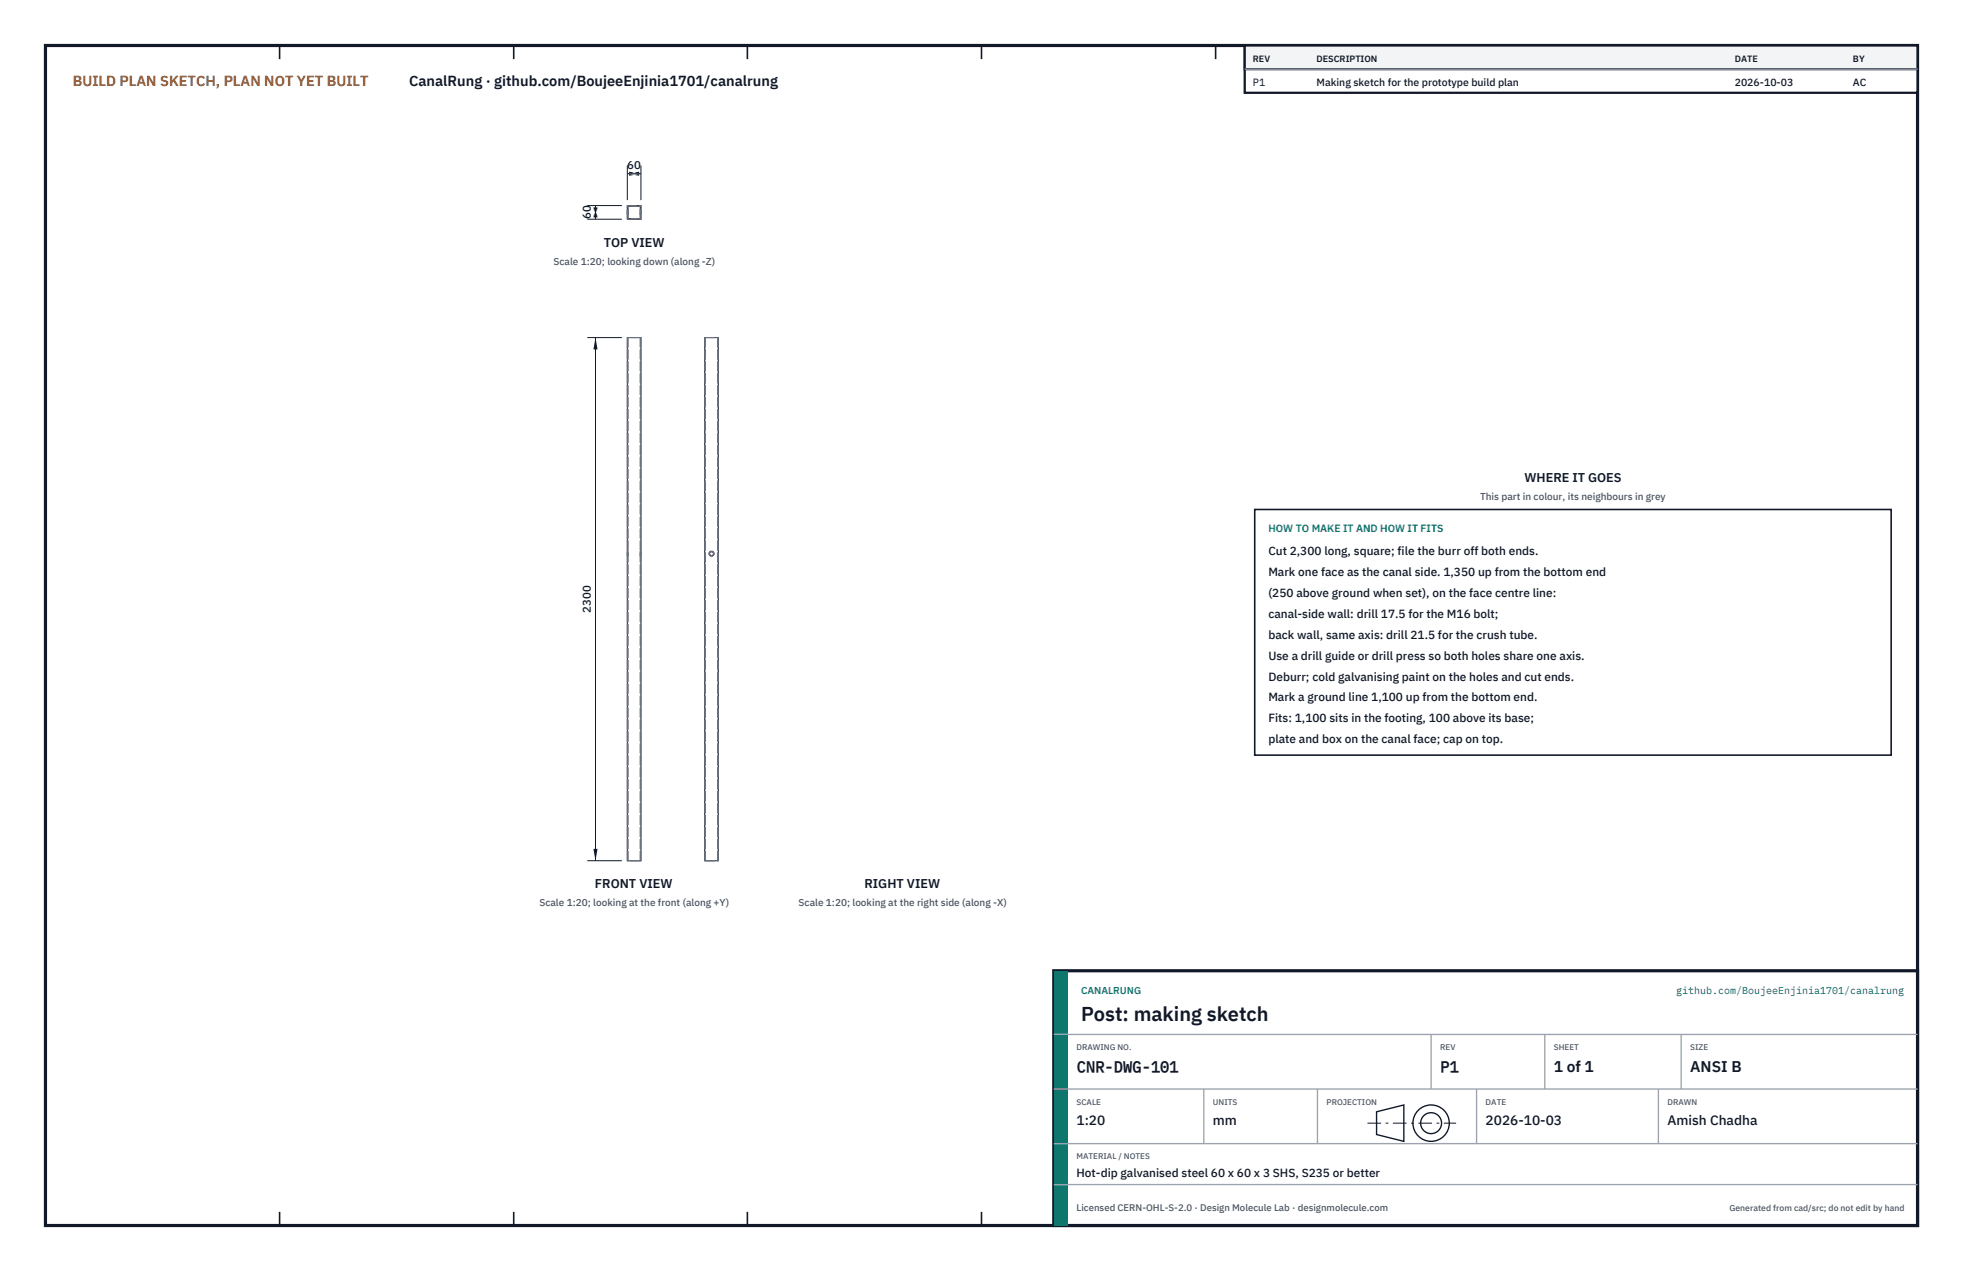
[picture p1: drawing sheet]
<svg xmlns="http://www.w3.org/2000/svg" width="432mm" height="279mm" viewBox="0 0 432 279" stroke-linecap="round" stroke-linejoin="round" font-family="sans-serif">
<defs><g id="words">
<text font-size="4.4" fill="#111827" x="237.8" y="224.4">Post: making sketch</text>
<g font-size="3.4" fill="#111827">
<text x="236.8" y="235.6">CNR-DWG-101</text>
<text x="316.8" y="235.6">P1</text>
<text x="341.8" y="235.6">1 of 1</text>
<text x="371.8" y="235.6">ANSI B</text>
</g>
<text font-size="3.2" fill="#b45309" x="16" y="19">BUILD PLAN SKETCH, PLAN NOT YET BUILT</text>
<text font-size="3.2" fill="#111827" x="90" y="19">CanalRung · github.com/BoujeeEnjinia1701/canalrung</text>
<g font-size="3" fill="#111827">
<text x="236.8" y="247.2">1:20</text>
<text x="266.8" y="247.2">mm</text>
<text x="326.8" y="247.2">2026-10-03</text>
<text x="366.8" y="247.2">Amish Chadha</text>
</g>
<g font-size="2.8" fill="#111827">
<text x="132.8" y="54.2">TOP VIEW</text>
<text x="335.3" y="106">WHERE IT GOES</text>
<text x="130.9" y="195.2">FRONT VIEW</text>
<text x="190.2" y="195.2">RIGHT VIEW</text>
</g>
<g font-size="2.6" fill="#111827">
<text x="279" y="122">Cut 2,300 long, square; file the burr off both ends.</text>
<text x="279" y="126.6">Mark one face as the canal side. 1,350 up from the bottom end</text>
<text x="279" y="131.2">(250 above ground when set), on the face centre line:</text>
<text x="279" y="135.8">canal-side wall: drill 17.5 for the M16 bolt;</text>
<text x="279" y="140.4">back wall, same axis: drill 21.5 for the crush tube.</text>
<text x="279" y="145">Use a drill guide or drill press so both holes share one axis.</text>
<text x="279" y="149.6">Deburr; cold galvanising paint on the holes and cut ends.</text>
<text x="279" y="154.2">Mark a ground line 1,100 up from the bottom end.</text>
<text x="279" y="158.8">Fits: 1,100 sits in the footing, 100 above its base;</text>
<text x="279" y="163.4">plate and box on the canal face; cap on top.</text>
<text x="236.8" y="258.8">Hot-dip galvanised steel 60 x 60 x 3 SHS, S235 or better</text>
</g>
<g font-size="2.5" fill="#111827">
<text x="138" y="37.2">60</text>
<text x="130" y="48.2" transform="rotate(-90 130 48.2)">60</text>
<text x="130" y="134.7" transform="rotate(-90 130 134.7)">2300</text>
</g>
<g font-size="2.3" fill="#111827">
<text x="275.6" y="18.8">P1</text>
<text x="289.6" y="18.8">Making sketch for the prototype build plan</text>
<text x="381.6" y="18.8">2026-10-03</text>
<text x="407.6" y="18.8">AC</text>
</g>
<text font-size="2.3" fill="#0f766e" x="279" y="117">HOW TO MAKE IT AND HOW IT FITS</text>
<g font-size="2.2" fill="#4b5563">
<text x="121.7" y="58.2">Scale 1:20; looking down (along -Z)</text>
<text x="325.6" y="110">This part in colour, its neighbours in grey</text>
<text x="118.7" y="199.2">Scale 1:20; looking at the front (along +Y)</text>
<text x="175.7" y="199.2">Scale 1:20; looking at the right side (along -X)</text>
</g>
<g font-size="2.2" fill="#0f766e">
<text x="237.8" y="218.4">CANALRUNG</text>
<text x="368.7" y="218.4">github.com/BoujeeEnjinia1701/canalrung</text>
</g>
<text font-size="2.1" fill="#4b5563" x="236.8" y="266.2">Licensed CERN-OHL-S-2.0 · Design Molecule Lab · designmolecule.com</text>
<g font-size="2" fill="#111827">
<text x="275.6" y="13.6">REV</text>
<text x="289.6" y="13.6">DESCRIPTION</text>
<text x="381.6" y="13.6">DATE</text>
<text x="407.6" y="13.6">BY</text>
</g>
<text font-size="1.9" fill="#4b5563" x="380.4" y="266.2">Generated from cad/src; do not edit by hand</text>
<g font-size="1.8" fill="#4b5563">
<text x="236.8" y="230.8">DRAWING NO.</text>
<text x="316.8" y="230.8">REV</text>
<text x="341.8" y="230.8">SHEET</text>
<text x="371.8" y="230.8">SIZE</text>
<text x="236.8" y="242.8">SCALE</text>
<text x="266.8" y="242.8">UNITS</text>
<text x="291.8" y="242.8">PROJECTION</text>
<text x="326.8" y="242.8">DATE</text>
<text x="366.8" y="242.8">DRAWN</text>
<text x="236.8" y="254.8">MATERIAL / NOTES</text>
</g>
</g></defs>
<path d="M10 10h411.8v259.4h-411.8z" fill="none" stroke="#111827" stroke-width=".7" stroke-linecap="butt"/>
<g fill="none" stroke="#111827" stroke-width=".35">
<path d="M61.5 10v3M113 10v3M164.4 10v3M215.9 10v3M267.4 10v3M318.9 10v3M370.3 10v3M61.5 266.4v3M113 266.4v3M164.4 266.4v3M215.9 266.4v3M267.4 266.4v3"/>
<path d="M318.9 266.4v3M370.3 266.4v3"/>
</g>
<g fill="none" stroke="#111727" stroke-width=".22">
<path d="M138 45.2h3v3h-3zM138.1 45.3h2.7v2.7h-2.7zM138 74.2h3v115h-3zM155 74.2h3v115h-3z"/>
<circle cx="156.5" cy="121.7" r=".54"/>
<circle cx="156.5" cy="121.7" r=".44"/>
</g>
<g fill="none" stroke="#6a7180" stroke-width=".22" stroke-dasharray="2.1 .5">
<path d="M138 48.2v-3M138 46.7v-.4M138 46.3v.8M138 47.1v-.4M138 48.2h3M138 45.2h3M138 47.1h.1M138 46.3h.1M138.1 48v-2.7M138.1 46.7v-.4M138.1 46.3v.8M138.1 47.1v-.4"/>
<path d="M140.8 48h-2.7M140.8 48v-2.7M140.8 45.3h-2.7M140.8 46.7v-.5M140.8 46.2v1M140.8 47.2v-.5M140.8 47.2h.2M140.8 46.2h.2M141 48.2v-3M141 46.7v-.5M141 46.2v1M141 47.2v-.5"/>
<path d="M138 74.2h3M140.8 74.2h-2.7M155 74.2h3M155.2 74.2h2.7M138 122.1v-.8M138 121.3v.8M138 122.1h.1M138 121.3h.1M138.1 122.1v-.8M138.1 121.3v.8M140.8 122.2v-1M140.8 121.2v1"/>
<path d="M140.8 122.2h.2M140.8 121.2h.2M141 122.2v-1M141 121.2v1M138 189.2v-115M138 189.2h3M138.1 189.2v-115M140.8 189.2h-2.7M140.8 189.2v-115M141 189.2v-115M155 189.2v-115M155 189.2h3"/>
<path d="M155.2 189.2h2.7M155.2 189.2v-115M157.9 189.2v-115M158 189.2v-115"/>
<circle cx="156.5" cy="121.7" r=".54"/>
<circle cx="156.5" cy="121.7" r=".44"/>
</g>
<path d="M138 36.4v7.6M138 38.2h3M141 36.4v7.6" fill="none" stroke="#111827" stroke-width=".22"/>
<path d="M138 38.2l2.6-.5v.9zM138.4 37.7v.9l2.6-.4z" fill="#111827"/>
<path d="M129.2 45.2h7.6M129.2 48.2h7.6M131 45.2v3" fill="none" stroke="#111827" stroke-width=".22"/>
<path d="M131 45.2l-.5 2.6h.9zM130.5 45.6h.9l-.4 2.6z" fill="#111827"/>
<path d="M129.2 74.2h7.6M131 74.2v115M129.2 189.2h7.6" fill="none" stroke="#111827" stroke-width=".22"/>
<path d="M131 74.2l-.5 2.6h.9zM130.5 186.6h.9l-.4 2.6z" fill="#111827"/>
<path d="M276 112h140v54h-140z" fill="#fff" stroke="#111827" stroke-width=".35"/>
<path d="M273.8 10h148v10.4h-148z" fill="#fff" stroke="#111827" stroke-width=".5"/>
<path d="M273.8 10h148v5.2h-148z" fill="#f3f4f6" stroke="#111827" stroke-width=".5"/>
<path d="M273.8 15.2h148" fill="none" stroke="#9ca3af" stroke-width=".3"/>
<path d="M231.8 213.4h190v56h-190z" fill="#fff" stroke="#111827" stroke-width=".7" stroke-linecap="butt"/>
<path d="M231.8 213.4h3v56h-3z" fill="#0f766e"/>
<path d="M231.8 227.4h190M231.8 239.4h190M264.8 239.4v12M289.8 239.4v12M314.8 227.4v12M324.8 239.4v12M339.8 227.4v12M364.8 239.4v12M369.8 227.4v12M231.8 251.4h190M231.8 260.4h190" fill="none" stroke="#9ca3af" stroke-width=".3"/>
<g fill="none" stroke="#111827" stroke-width=".3">
<path d="M302.8 244.4l6-1.5v8l-6-1.5z"/>
<circle cx="314.8" cy="246.9" r="4"/>
<circle cx="314.8" cy="246.9" r="2.3"/>
</g>
<path d="M300.8 246.9h19.5" fill="none" stroke="#111827" stroke-width=".22" stroke-dasharray="3 1 .6 1" stroke-linecap="butt"/>
<use href="#words"/>
</svg>
